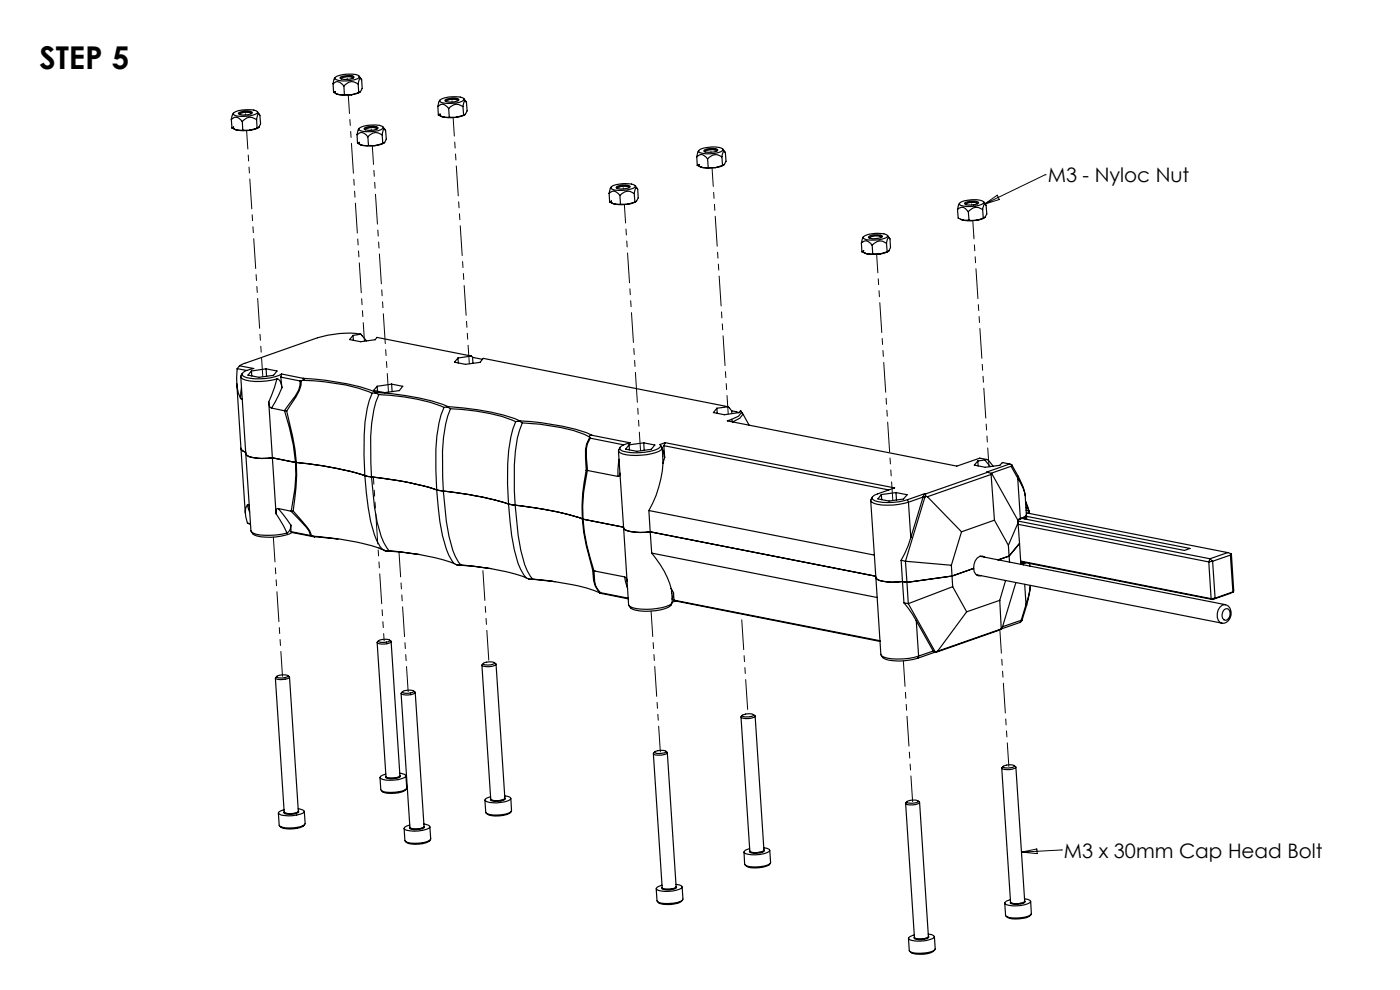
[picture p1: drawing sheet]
<svg xmlns="http://www.w3.org/2000/svg" width="297mm" height="210mm" viewBox="0 0 297 210" stroke-linecap="round" stroke-linejoin="round" font-family="sans-serif">
<defs><g id="words">
<text font-size="6.7" x="8.4" y="14.6">STEP 5</text>
<g font-size="4.2">
<text x="222.3" y="38.7">M3 - Nyloc Nut</text>
<text x="225.7" y="182">M3 x 30mm Cap Head Bolt</text>
</g>
</g></defs>
<path d="M221.7 37.1h.1M221.7 37.1l-12.9 6.2M208.8 43.3l2.8-1.9 .4 .9zM216.7 180.8l3.3-.7v1zM225.2 180.3h.1M225.2 180.3l-8.5 .5" fill="none" stroke="#000" stroke-width=".21"/>
<g fill="none" stroke="#000" stroke-width=".25">
<path d="M70.7 17.8v-.1a1.16 1.16 0 0 1 1.9 .1l.4 .4M70.7 17.8l.1 1.8M70.8 19.6l1.1 .5M70.8 19.6l.4-.2a.57 .57 0 0 0 .1 .6 .57 .57 0 0 0 .6 .1M71 16.5l-.3 1.3M71.1 16.4a6.3 6.3 0 0 1 4.9-.4l.2 .2v.3a5.9 5.9 0 0 1-5.2 .2zM71.3 19.9h.1M72.2 16.4l1.4-.4a1.74 1.74 0 0 1 1.5 .3 2.83 2.83 0 0 1-2.9 .4l-.1-.2zM73 18.2l.1 1.9M74.9 16.6v-.1a2.39 2.39 0 0 0-2.5 .2M76 17.8a1.22 1.22 0 0 1 .5-1.2l.2 .3 .1 1.9-.3 .6M76 17.8a2.03 2.03 0 0 0-3 .4"/>
<path d="M76 17.8l.1 1.8M76.1 19.6l-1.5 .5M76.2 16.1l.4 .7M76.5 19.4l-.4 .2M76.5 19.4l-.7 .4-1.2 .3M49.1 25.3a1.21 1.21 0 0 1 1.9 .1l.4 .4M49.1 25.3l.1 1.9M49.2 27.2l1.2 .4M49.2 27.2l.4-.3a.61 .61 0 0 0 .8 .7M49.5 24l-.4 1.3M49.5 24a6.2 6.2 0 0 1 4.9-.5l.2 .2v.3a6.3 6.3 0 0 1-4.9 .4l-.2-.2zM49.8 27.4l.1 .1"/>
<path d="M50.4 27.6h1.1M50.4 27.6h2.6M50.7 23.9l1.3-.3a1.9 1.9 0 0 1 1.6 .3 3.1 3.1 0 0 1-3 .2zM51.4 25.8l.1 1.8M51.5 27.6h1.5M53.3 24.1a2.09 2.09 0 0 0-2.5 .1v.1M54.4 25.4a1.1 1.1 0 0 1 .5-1.2l.2 .3 .2 1.8-.4 .7M54.4 25.4a2.03 2.03 0 0 0-3 .4M54.4 25.4l.1 1.8M54.5 27.2l-1.5 .4M54.6 23.7l.5 .6M54.9 27l-.4 .2"/>
<path d="M54.9 27a3.1 3.1 0 0 1-1.9 .6M71.9 20.1h1.2M71.9 20.1h2.7M73.1 20.1h1.5M75.7 28.6l.1-.1a1.32 1.32 0 0 1 2.2 .5M75.7 28.6l.1 1.8M75.8 30.4l1.2 .5M75.8 30.4l.4-.2 .1 .4 .7 .3M76.1 27.3l-.4 1.3M76.2 27.2a6.3 6.3 0 0 1 4.8-.4l.3 .2a1.83 1.83 0 0 1-1.9 .9 5.2 5.2 0 0 1-3.3-.4zM76.4 30.7h.2M77 30.9h1.2"/>
<path d="M77 30.9h2.7M77.3 27.2l1.4-.4a1.77 1.77 0 0 1 1.5 .3 2.86 2.86 0 0 1-3 .2zM78 29l.2 1.9M78.2 30.9h1.5M79.9 27.4l.1-.1a2.52 2.52 0 0 0-2.5 .2M81.1 28.6a1.1 1.1 0 0 1 .5-1.2l.2 .3 .2 1.8-.4 .7M81.1 28.6a2.03 2.03 0 0 0-3.1 .4M81.1 28.6l.1 1.8M81.2 30.4l-1.5 .5M81.3 26.9l.4 .7M81.6 30.2l-.4 .2M81.6 30.2l-.7 .4-1.2 .3"/>
<path d="M92.9 22.6l.1-.1a1.32 1.32 0 0 1 2.2 .5M92.9 22.6l.1 1.8M93 24.4l1.2 .5M93 24.4l.4-.2v.4l.8 .3M93.3 21.3l-.4 1.3M93.3 21.2a6.2 6.2 0 0 1 4.9-.4l.3 .2a1.82 1.82 0 0 1-1.9 .9 5.3 5.3 0 0 1-3.3-.4zM93.6 24.7h.1M94.2 24.9h1.1M94.2 24.9h2.6M94.5 21.2l1.3-.4a1.77 1.77 0 0 1 1.6 .3 2.86 2.86 0 0 1-3 .2zM95.2 23l.1 1.9M95.3 24.9h1.5"/>
<path d="M97.1 21.4a2.16 2.16 0 0 0-2.5 .1h.1M98.2 22.6a1.1 1.1 0 0 1 .5-1.2l.3 .3 .1 1.8-.4 .7M98.2 22.6a2.03 2.03 0 0 0-3 .4M98.2 22.6l.2 1.8M98.4 24.4l-1.6 .5M98.4 20.9l.5 .7M98.7 24.2l-.3 .2M98.7 24.2a3.1 3.1 0 0 1-1.9 .7M129.5 40l-.3 1M129.6 39.7l-.1 .3M129.6 39.7a5.7 5.7 0 0 1 5.2-.3l-.1 .3a6.3 6.3 0 0 1-4.8 .4l-.3-.2zM130.8 39.6l1.4-.3a2.05 2.05 0 0 1 1.5 .3 3.1 3.1 0 0 1-3 .2z"/>
<path d="M133.4 39.8l.1-.1a2.5 2.5 0 0 0-2.5 .2v.1M134.8 39.4l.4 .6M147.8 33.3a1.21 1.21 0 0 1 2 0l.3 .4M147.8 33.3l.1 1.8M147.9 35.1l1.2 .5M147.9 35.1l.4-.2v.4l.8 .3M148.2 32l-.4 1.3M148.3 31.9a5.8 5.8 0 0 1 5.1-.2 1.82 1.82 0 0 1-1.8 .9 6.9 6.9 0 0 1-3.2-.2l-.2-.3zM148.5 35.4h.1M149.1 35.6h1.1M149.1 35.6h2.7M149.4 31.8l1.3-.3a1.9 1.9 0 0 1 1.6 .3 3.1 3.1 0 0 1-3 .2z"/>
<path d="M150.1 33.7l.1 1.9M150.2 35.6h1.6M152 32.1a2.16 2.16 0 0 0-2.5 .1h.1M153.1 33.3a1.27 1.27 0 0 1 .5-1.2l.3 .3 .1 1.8-.3 .7M153.1 33.3a2.08 2.08 0 0 0-3 .4M153.1 33.3l.2 1.8M153.3 35.1l-1.5 .5M153.4 31.6l.4 .6M153.7 34.9l-.4 .2M153.7 34.9l-1 .5-.9 .2M129.2 41a1.2 1.2 0 0 1 2 .1l.3 .4M129.2 41l.1 1.9"/>
<path d="M129.3 42.9l1.2 .4M129.3 42.9l.4-.3 .1 .4 .7 .3M129.9 43.1l.1 .1M130.5 43.3h1.1M130.5 43.3h2.7M131.5 41.5l.1 1.8M131.6 43.3h1.6M134.5 41.1a1.1 1.1 0 0 1 .5-1.2l.3 .2 .1 1.9-.4 .6M134.5 41.1a2.03 2.03 0 0 0-3 .4M134.5 41.1l.2 1.8M134.7 42.9l-1.5 .4M135 42.6l-.3 .3"/>
<path d="M135 42.6l-.4 .4-1.4 .3M182.7 51.6a1.2 1.2 0 0 1 2 0l.3 .4M182.7 51.6l.1 1.8M182.8 53.4l1.2 .5M182.8 53.4l.4-.2 .1 .4 .7 .3M183 50.5l-.3 1.1M183.1 50.3l-.1 .2M183.2 50.2a5.7 5.7 0 0 1 5.1-.2l-.1 .2a6.3 6.3 0 0 1-4.8 .5l-.3-.2zM183.4 53.7h.2M184 53.9h1.1M184 53.9h2.7M184.3 50.2l1.4-.4a2.05 2.05 0 0 1 1.5 .3 3.1 3.1 0 0 1-3 .2z"/>
<path d="M185 52l.1 1.9M185.1 53.9h1.6M186.9 50.4l.1-.1a2.5 2.5 0 0 0-2.5 .2M188.1 51.6a1.1 1.1 0 0 1 .5-1.2l.2 .3 .1 1.8-.3 .7M188.1 51.6a2.03 2.03 0 0 0-3.1 .4M188.1 51.6l.1 1.8M188.2 53.4l-1.5 .5M188.3 49.9l.4 .7M188.6 53.2l-.4 .2M188.6 53.2l-1 .5-.9 .2M203.1 44.4a1.17 1.17 0 0 1 1.7-.2l.6 .7M203.1 44.4l.2 1.9 1.1 .4"/>
<path d="M203.5 43.1l-.4 1.3M203.6 43.1a5.8 5.8 0 0 1 5.1-.2 1.82 1.82 0 0 1-1.8 .8 6.9 6.9 0 0 1-3.1-.1l-.3-.3zM203.8 46.5l.6 .2M204.4 46.7h2.7M204.8 43l1.5-.3a1.22 1.22 0 0 1 1.3 .3 3.2 3.2 0 0 1-2.9 .3l-.1-.2zM205.4 44.9l.2 1.8M205.6 46.7h1.5M205.6 46.7h-1.2M207.4 43.2a1.98 1.98 0 0 0-2.5 .1v.1M208.5 44.4a1.27 1.27 0 0 1 .5-1.1l.2 .3 .1 1.8-.3 .7M208.5 44.4a2.08 2.08 0 0 0-3.1 .5M208.5 44.4l.1 1.9"/>
<path d="M208.6 46.3l-1.5 .4M208.7 42.8l.4 .6M209 46.1l-.4 .2M209 46.1l-.5 .3-1.4 .3M50.3 78.2a12.3 12.3 0 0 0 .7 6.2M50.3 78.2l2.1 .4M50.8 77.6l3 .6a3.3 3.3 0 0 0-2.4 1.1v.3a7.5 7.5 0 0 0 4.9 .7 8.4 8.4 0 0 0 3.4-1M50.8 77.6l-.5 .6M51.1 79.9l1 16.4M51.4 79.2l-.3 .9a4.2 4.2 0 0 0 3 .8 15.9 15.9 0 0 0 4.6-.5M53.3 78.7l.1 1.1M56.4 78.2l2.4 .5-.8 .9-3.1 .4-2.3-.4 .7-.9"/>
<path d="M56.4 78.2l-3.1 .5M56.4 78.2l.2 1.6M59.7 79.3l-.1 .7M59.7 79.3l4.6 .9M74.9 71.1l-.7 .9 2.3 .5 3.1-.4 .4-.5 20 3.9M74.9 71.1l.1 1.1M76.6 70.9h-.3a20.7 20.7 0 0 0-8.9 .7l-15.6 5.5-1 .5M76.6 70.9l-1.7 .2M76.6 70.9l1.2 1.4M97.2 75.9l-.8 .9 2.3 .5 3.1-.4 .7-.9 52 10.3M97.2 75.9v1.1M100 75.5l-2.8 .4"/>
<path d="M100 75.5l.3 .3M100.3 75.8v1.3M100.3 75.8l2.1 .4M50.2 81.4l.9 13.7M51 84.4l.2 .3 .2-.1M51.1 95.1l.4 .5 .6 .3M51.1 95.1l.9 13.8M51.2 82.2l-.2 2.2M52.1 96.3a1.39 1.39 0 0 0 1.5 .7 12.5 12.5 0 0 0 4.2 .1l4.9 1M52.1 96.3l1.1 16.3a1.94 1.94 0 0 0 1.9 .9l1.1 .1a14.8 14.8 0 0 0 4.7-.5M57 85.3l.1 .5a.71 .71 0 0 0 .5 .8M57 85.3l1.6 23.7"/>
<path d="M57.6 86.6l2.7 .5M58.7 80.4h.3a1.88 1.88 0 0 1 .8 1.9M58.7 80.4l-.5 1.8-1.2 3.1M59.6 80l.2 2.3M59.6 80l4.1 .8M59.8 82.3l-2.2 4.3M60.3 87.1h.1M60.4 87.1l.4 .1M60.4 87.1l1 3.6 .8 3.7 .5 3.7M60.8 87.2l1.3 5.4 .5 2.7 .3 2.8M62.7 98.1h.2M62.7 98.1a37.6 37.6 0 0 1-.9 10.3"/>
<path d="M62.9 98.1a75.1 75.1 0 0 1 14.5 2.8M62.9 98.1a48.4 48.4 0 0 1-.7 10.3M63.7 80.8l-.1 .9-.2 1.1-.7 1.2-2.4 3.1M63.9 80.8a8.8 8.8 0 0 1-2.4 5.3l-.7 1.1M63.9 80.8h-.2M64.2 80.7a38.8 38.8 0 0 1 14.8 2.7M64.2 80.7l-.3 .1M64.3 80.2a48.1 48.1 0 0 1 15.5 3M64.3 80.2l.3 .2-.4 .3M79 83.4a22.4 22.4 0 0 0-1.7 8.9l-.1 4.4 .2 4.2M79.5 83.3l-.5 .1M79.5 83.3h.2"/>
<path d="M79.5 83.3l.3 .1M79.7 83.3l.1 .1M79.8 83.2a48.4 48.4 0 0 1 15.2 3M79.8 83.4l.6 .3M79.8 83.2l-.1 .1M80 81.9l.1 1.1M80.4 83.7a23.1 23.1 0 0 0-1.8 8.9l.2 8.6M80.4 83.7a40 40 0 0 1 13.8 2.7M83.1 81.5l2.3 .4-.7 1-3.1 .4-2.4-.5 .8-.9M83.1 81.5l-3.1 .4M83.1 81.5l.1 1.6M94.2 86.4a23.6 23.6 0 0 0-1.7 9l.1 8.5"/>
<path d="M94.8 86.3l-.6 .1M94.8 86.3h.1M94.8 86.3l.2 .1M94.9 86.3l.1 .1M95 86.2a46.9 46.9 0 0 1 15.3 3.1M95 86.4l.6 .3M95 86.2l-.1 .1M95.6 86.7a24.3 24.3 0 0 0-1.7 8.9l.2 8.6M95.6 86.7a38.3 38.3 0 0 1 13.8 2.8M109.4 89.5a24.3 24.3 0 0 0-1.7 8.9v4.2l.2 4.3M110 89.4l-.6 .1M110 89.4h.3"/>
<path d="M110.2 89.3l.1 .1M110.2 89.3l-.2 .1M110.3 89.3a54.6 54.6 0 0 1 14.1 2.5l1.2 .5M110.3 89.3h-.1M110.3 89.4l.5 .3M110.8 89.7a22.4 22.4 0 0 0-1.7 9v5.5l.2 3M110.8 89.7a36.7 36.7 0 0 1 14.3 3M124.4 99.8a37.5 37.5 0 0 0-.9 10.3M124.4 99.8h.2M124.6 99.8h.1M124.6 99.8a36.4 36.4 0 0 0-.9 10.3M124.6 99.8l6.5 1.3"/>
<path d="M125.1 92.7v.1M125.1 92.8l.1 .1M125.1 92.8a6 6 0 0 0-.9 4.3l.2 2.7M125.2 92.9a5.3 5.3 0 0 0-.8 4.1l.2 2.8M125.2 92.9l7.1 1.5M125.6 92.3l8.1 1.6a2.62 2.62 0 0 0-2.2 1.2l.1 .3a8.7 8.7 0 0 0 5.3 .5 6 6 0 0 0 3.1-1l.2-.3-.2-.3 1.1-.4M125.6 92.3h-.2a.29 .29 0 0 0-.3 .1 .29 .29 0 0 0 0 .3M131.2 95.6l1.1 16.3M131.3 97.4l-.2 3.7M133.5 94.4v1M136.6 93.9l2.3 .5-.8 .9-3 .4-2.4-.4 .8-.9M136.6 93.9l-3.1 .5"/>
<path d="M136.6 93.9l.1 1.6M140.1 94.4l.4 .7a2.62 2.62 0 0 1-2.2 1.1l-2.2 .3a6.5 6.5 0 0 1-4.8-.7l-.1-.3 .3-.6M140.4 95.2l.4 .6 .2 1.2M140.5 95l.2 3.2M140.7 98.2a23.9 23.9 0 0 1-3 10.1M140.8 94.5l47.7 9.4M140.8 94.5l.2 2.5M141 97l-.3 1.2M141.1 93.9l48.7 9.6-4.3 1.5-.4 .4-.1 .3 .2 .3a9.3 9.3 0 0 0 6.4 .2l.9-.2M141.1 93.9l-.3 .6M152.1 86.6l-.8 .9 2.4 .5 3.1-.5 .3-.4M152.1 86.6l.1 1.1"/>
<path d="M154.5 86.3l-2.4 .3M154.5 86.3l.7 .9M155.2 89l-.9 .3 48.7 9.6 4.9-1.7 1.4 .3M155.2 89l.2 .5M155.2 87.2l1.5 .4M155.2 87.2l.1 .5M155.4 89.5h.1M157.1 87.1l.2 .5-.6 .7-1.5 .7M157.1 87.1l.1 .1M157.2 87.3l.4 .6-.6 .8-1.6 .8M157.5 87.6l1.4 2.6M207.4 97.8l-.7 .9 2.3 .4 3.1-.4 .6-.6 1.5 .3"/>
<path d="M207.4 97.8l.1 1M208.9 97.6l-1.5 .2M208.9 97.6l1.2 1.4M209.3 97.5l-.4 .1M209.3 97.5l.4 .1 1 1.3M214.2 98.4l-4.9 1.7 .2 .1M214.2 98.4l.4 .2M214.5 98.9l-4.2 1.5M214.5 98.9l1.4 2.5M214.6 98.6l-.1 .3M214.6 98.6l1.4 2.4M52.5 107.1h.2l.2 .2"/>
<path d="M52.5 107.1a4.1 4.1 0 0 0 0 3.9M52.5 111l.6 .2M52.5 107.1l.5 1.5M52.5 111l.6 .1M53.3 112.8a2.15 2.15 0 0 0 2.1 1.1 11.8 11.8 0 0 0 6.5-.9M58.6 109l2.3 4.1M59 107.9l-.3 .1-.1 1M59 107.9l2.7 3.5M59 107.9l2.7 .5M61.7 111.4v1.4M61.7 111.4a1.85 1.85 0 0 1-.6 1.6l-.2 .1M61.7 108.4l3.2 3.3 .6 .9 .3 1"/>
<path d="M61.7 112.8l.2 .2M61.7 108.4h.1M61.7 112.8l4.1 .8M61.9 113l4.9 .9-.4-.2M62.2 108.4l2.8 3.2 .7 1 .4 1.1M62.2 108.4h-.4M65.8 113.6l.3 .1M66.1 113.7h.3M66.4 113.7a51.2 51.2 0 0 1 14.7 2.8M66.7 113.9l5 .5M77.4 100.9l1.4 .3M77.4 100.9a53 53 0 0 0 2 12.6l.6 1.3 1.1 1.7"/>
<path d="M78.8 101.2a66.7 66.7 0 0 1 13.8 2.7M78.8 101.2l.6 6.4a19.5 19.5 0 0 0 2.7 8.6l.4 .6M80.7 116.4l.9 .4M81.1 116.5l.6 .3M81.7 116.8l.3 .1M82.1 116.9l6.8 .7M82.5 116.8l2.6 .3a44.9 44.9 0 0 1 11.2 2.4M82.5 116.8l-.5 .1M92.6 103.9l1.5 .3M92.6 103.9a44.2 44.2 0 0 0 2.6 13.9l1.1 1.7M94.1 104.2a73.4 73.4 0 0 1 13.8 2.7M94.1 104.2a39.4 39.4 0 0 0 2.5 13.8l1.2 1.8"/>
<path d="M96.3 119.5l.6 .3M96.6 119.7h.1M96.9 119.8l.4 .1M97.4 119.9l6.7 .7M97.8 119.8a54.2 54.2 0 0 1 13.8 2.7M97.8 119.8l-.5 .1M107.9 106.9l1.4 .3M107.9 106.9a50.9 50.9 0 0 0 2 12.6l.6 1.3 1.1 1.7M109.3 107.2a70.9 70.9 0 0 1 14.2 2.9M109.3 107.2a39.4 39.4 0 0 0 2.5 13.8l1.2 1.8M123.5 110.1h.2M123.5 110.1l.3 2.8 .6 2.8 1.3 5.2"/>
<path d="M123.7 110.1a44.3 44.3 0 0 0 2.3 11M123.7 110.1l8.6 1.7M131.5 100.4l-.1 .5-.3 .2M132.3 111.9v.2a3.5 3.5 0 0 0 2.5 .8l3.1-.1M132.3 111.9l1 16.4a1.75 1.75 0 0 0 1.7 .8l1 .1a14 14 0 0 0 6-.8l.6-.7-.2-2.9M137.7 108.3l47.8 9.4M137.7 108.3l.2 4.5M137.9 112.8l47.9 9.4M137.9 112.8l.4 4.5M138.3 117.3a19.1 19.1 0 0 1 4.1 7.5M138.3 117.3l47.8 9.4M184.7 106.2l1.1 16.3"/>
<path d="M185 105.5l-.3 .7a2.71 2.71 0 0 0 2.4 .9 15.3 15.3 0 0 0 5.6-.6M187 104.9v1.1M190.1 104.5l2.3 .4-.7 1-3.1 .4-2.4-.5 .8-.9M190.1 104.5l-3.1 .4M190.1 104.5l.1 1.6M191.2 118.8l.3 4.6M191.2 118.8l.9 .3M192.1 119.1l9.7 .8M192.1 119.1l.3 4.4M192.5 106l.2 .5M192.7 106.5l.5 7.5M193.2 114l-.5 1.8-1.5 3"/>
<path d="M195.8 105.4l-2.6 8.6M195.8 105.4h.1M195.8 105.4h.4M195.8 105.4l-3.1 1.1M196.1 104.7l.3 .1M196.1 104.7l-3.6 1.3M196.1 104.7l-.3 .7M196.2 105.4l-4.1 13.7M196.4 104.8v.5M196.4 105.3l-.2 .1M196.4 105.3l.3 .1M196.7 105.4l7.3 7.4"/>
<path d="M201.8 119.9l.3 4.6M204 112.8l-2.2 7.1M207.9 118l52.1 10.3a2.06 2.06 0 0 0-1.8 2.6l.2 .7 .7 .6M208.9 118.2l-.4-.2a1.83 1.83 0 0 0-1.9 1.8v.8M209.5 100.2l-13.1 4.6M209.5 100.2l.8 .2M210.3 100.6l-13.6 4.8M210.3 100.6l.7 9.7M210.3 100.4v.2M210.3 100.4l5.6 9.8M211 110.3l-7 2.5M211 110.3l2.9 5.4"/>
<path d="M213.9 115.7l.2 2.3M214.1 118l-2.4 .8M214.1 118l.1 1.2M215.9 110.2l.1 .7M215.9 101.4a7.8 7.8 0 0 1 1.6 3.8l.2 3.9-.1 .3-1.1 .6M215.9 101.4l.6 8.6M215.9 110.5l40.8 8M216 110.9l-2.1 4.8M216 110.9l.3 4.4M216 101a10.5 10.5 0 0 1 1.5 4M216 101l-.1 .4M216 111.2l40.4 8"/>
<path d="M216.1 110.2l-.2 .1M216.3 115.3l-2.2 2.7M216.3 115.3l.3 4.4M216.5 110l-.6 .2M216.5 110l-.4 .2M216.5 119.7h.1M216.5 119l40.4 8M216.5 119.2l40.7 8M216.6 119.7h.1M216.7 119.3h-.2M216.7 119.3l.4 .3M216.7 110l-.6 .2"/>
<path d="M216.8 119.2l-.1 .1M216.9 109.9l.4 .1M217.1 119.6l-.4 .1M217.1 119.6v.2M217.2 109.7l-.5 .3M217.3 110l.2 .1M217.6 106.3l.8 2.6M217.6 106.5l.1 .4M217.6 109.4h.2M217.6 107.7l.4 .1M217.6 119.4l-.5 .2M217.7 108.2l.5 .2"/>
<path d="M217.7 106.9l.3 .9M217.7 106.9l-.1 .1M217.7 108.8l42.8 8.4M217.8 109.4l-.5 .6M217.8 109.4v.8M217.8 109.5l34.6 6.8-1.1 .5-34.6-6.8M218 107.8l.3 .6M218.2 108.4l.1 .2M218.2 108.4h.1M218.3 108.4v.5M218.3 108.4h-.1M218.3 108.6l-.2 .3"/>
<path d="M218.3 108.3v.1M218.3 108.4v.2M218.4 119.5l.1 .6M256.4 119.2l.5 7.8M256.7 118.5l.5 .6M256.7 118.5l-.3 .7M257.2 119.1l-.8 .1M257.2 119.1l.6 7.8M260.5 117.2l-3.8 1.3M260.5 117.2l.6 .2M261 117.7l-3.8 1.4M261 117.7l.5 7.8"/>
<path d="M261.1 117.4l-.1 .3M261.1 117.4l.6 8.1M80 136.3l1.9 28.4M80.3 135.9l1.2-.3h.8l.4 .2a2.37 2.37 0 0 1-2.4 .2zM82.6 135.8l.4 .3a2.81 2.81 0 0 1-3 .2l.3-.4M83 136.1l1.8 28.5a3.1 3.1 0 0 1-2.8 .3l-.1-.2M111.6 122.5l.6 .3M111.9 122.7h.1M112.2 122.8l.3 .1M112.5 122.9l5.3 .5M113 122.8a63.5 63.5 0 0 1 13 2.5l1.2 .5M113 122.8l-.5 .1"/>
<path d="M125.7 120.9l.3 .2M125.7 120.9a6.5 6.5 0 0 0 1.6 4.8M126 121.1h.1M126 121.1a6.6 6.6 0 0 0 .9 4l.5 .6M126 121.1l6.5 1.3M127.2 125.8l6.1 1.2M127.3 125.7h.1M127.3 125.7l-.1 .1M127.4 125.7l5.9 1.2M132.5 122.4l.4 .3 .1 .6M132.5 122.4l.6 2.4M142.4 124.8l.5 .9"/>
<path d="M142.6 127.9a1.76 1.76 0 0 1-1.5 1.2 10.6 10.6 0 0 1-7.3-.1l-.4-.5M142.9 125.7l-.3 1.4M142.9 125.7l.1 1.6M143 127.3l43.7 8.6M143 127.3l.3 .2M143.3 127.5l43.4 8.6M143.3 127.5l-.7 .2M185.8 122.5a1.34 1.34 0 0 0 1.5 .8 12.3 12.3 0 0 0 4.2 .1M185.8 122.5l1.1 16.3a2.85 2.85 0 0 0 2.4 1h1.1a12.7 12.7 0 0 0 4.5-.6M186.9 139a1.8 1.8 0 0 0 1.7 1 13.5 13.5 0 0 0 6.1-.4M191.5 123.4l.9 .1M191.5 123.4l.3 4.5"/>
<path d="M191.8 127.9l1.8 2.4 .8 1.4M191.8 127.9l.9 .1M192.4 123.5l.3 4.5M192.7 128l5.7 10.2M194.4 131.7l.5 7.5M194.4 131.7l3.6 6.4M194.9 139.2l-.2 .4M198 138.1l.4 .1M198 138.1h.1M198 138.1l-3.1 1.1M198 138.1l.3 .3M198.3 138.4l-3.6 1.2"/>
<path d="M198.3 138.4h.2M198.4 138.2l.1 .1M198.5 138.3v.1M198.9 138.1l-.4 .2M202.1 124.5l-9.4 3.5M202.1 124.5l3 5.3M205.1 129.8l-6.2 8.3M206.6 120.6a1.36 1.36 0 0 0 1.5 1.5M206.6 120.6l-4.6 1.6-9.6 1.3M207.1 121.9l52 10.3M212.1 127.3l-7 2.5M212.1 127.3l.3 6.1"/>
<path d="M212.4 133.4l-13.5 4.7M212.4 133.4h.1M212.5 133.4l-14 5M213.3 123.1l-1.2 4.2M215.5 123.6l-3 9.8M216.4 132l-3.9 1.4M216.5 132h-.1M216.6 131.6l-3.9 1.4M216.7 131.5l-.1 .1M216.7 131.5l.1 .1M216.7 131.5l-.3 .5M216.8 131.6l-.3 .3"/>
<path d="M217.4 124l.3 4.2M217.7 128.2l.1 .1M217.7 128.2l-1.1 3.4M217.8 128.3l-1 3.3M218.6 124.2l-.1 1.1-.7 3M218.6 124.2l-.5 2.6-.4 1.4M256.9 127l.3 .2M257.8 126.9l-.9 .1M257.8 126.9l-.6 .3M259.6 129.4l.3-.2a.72 .72 0 0 1 1 .7 1.18 1.18 0 0 1-1.3 1.6 1.48 1.48 0 0 1 0-2.1zM260 128.3a1.87 1.87 0 0 1 .9 2.8 1.61 1.61 0 0 1-1.7 1.1M261.5 125.5l-3.7 1.4"/>
<path d="M261.5 125.5h.2M261.7 125.5l-4.5 1.7M58.8 143.4l1.1-.3 .8 .1 .4 .2a2.39 2.39 0 0 1-2.4 .2zM61.1 143.3l.3 .3a3.1 3.1 0 0 1-3 .3l.3-.4M61.4 143.6l1.9 28.5a2.86 2.86 0 0 1-3 .2l-1.9-28.4M85.4 146.7l1.1-.3h.9l.4 .2a2.39 2.39 0 0 1-2.4 .2zM87.7 146.6l.4 .3a2.86 2.86 0 0 1-3 .2l.3-.4M88.1 146.9l1.9 28.4a2.86 2.86 0 0 1-3 .2l-1.9-28.4M102.6 140.7l1.1-.3h.9l.4 .2a2.39 2.39 0 0 1-2.5 .2zM104.9 140.6l.3 .3a2.86 2.86 0 0 1-3 .2l.4-.4M105.2 140.9l1.9 28.4a2.86 2.86 0 0 1-3 .2l-1.9-28.4M138.9 159.4l1.1-.2h.9l.4 .2a2.39 2.39 0 0 1-2.4 .2z"/>
<path d="M141.2 159.3l.4 .4a2.81 2.81 0 0 1-3 .2l.3-.4M141.6 159.7l1.8 28.4a3.1 3.1 0 0 1-2.8 .4l-2-28.6M157.2 152.1l1.9 28.4M157.5 151.7l1.1-.3h.9l.4 .3a2.37 2.37 0 0 1-2.5 .1zM159.8 151.6l.4 .3a2.88 2.88 0 0 1-3 .2l.3-.4M160.2 151.9l1.9 28.5a2.98 2.98 0 0 1-3 .1M63.3 171.5l.9 .3 .3 .2v.3a6.4 6.4 0 0 1-5.3 .4l-.1-.2 .1-.3 1.1-.4M63.3 172l.1 .2a3.2 3.2 0 0 1-3.2 .2l.1-.2M64.6 172.1l.1 2.6a1.68 1.68 0 0 1-1.6 .8 7.3 7.3 0 0 1-3.7-.2l-.2-.2-.1-2.6M64.6 174.9a5.1 5.1 0 0 1-4.9 .6l-.3-.2M84.8 164a1.06 1.06 0 0 1 1.3 .7 6.6 6.6 0 0 1-5.3 .5l-.2-.3 .2-.2 1-.5M84.8 164.5l.1 .1a3.2 3.2 0 0 1-3 .4l-.1-.2 .1-.1"/>
<path d="M86.1 164.6l.2 2.6a1.8 1.8 0 0 1-1.6 .7l-.9 .2a4 4 0 0 1-3-.6l-.2-2.6M86.2 167.4a5.2 5.2 0 0 1-5 .6l-.3-.3M89.9 174.8a1.11 1.11 0 0 1 1.3 .7 6.6 6.6 0 0 1-5.3 .5l-.2-.3 .2-.2 1-.5M90 175.3l.1 .1a3.3 3.3 0 0 1-3.2 .2l.1-.1M91.2 175.4l.2 2.5a1.68 1.68 0 0 1-1.7 .8 7.2 7.2 0 0 1-3.7-.2l-.1-.2-.2-2.6M91.3 178.2a5.2 5.2 0 0 1-5 .5l-.3-.2M107.1 168.8l1.1 .3 .2 .3a2.37 2.37 0 0 1-2.1 .8 5.6 5.6 0 0 1-3.4-.4 1.09 1.09 0 0 1 1.2-.8M107.1 169.3l.1 .1a3.3 3.3 0 0 1-3.1 .4v-.3M108.4 169.4l.1 2.6a2.37 2.37 0 0 1-2 .8 5.5 5.5 0 0 1-3.4-.4l-.2-2.7M108.4 172.2a5.1 5.1 0 0 1-4.9 .5l-.3-.2M162 179.8l.7 .1 .6 .5a2.5 2.5 0 0 1-2 .8 5.5 5.5 0 0 1-3.4-.3 1.07 1.07 0 0 1 1.1-.9M192.4 170l1.1-.3h.9l.4 .3a2.39 2.39 0 0 1-2.4 .1z"/>
<path d="M194.7 169.9l.4 .3a2.81 2.81 0 0 1-3 .2l.3-.4M195.1 170.2l1.9 28.5a3 3 0 0 1-3 .2l-1.9-28.5M212.5 162.9l1.9 28.5M212.9 162.5l1.1-.3 .8 .1 .4 .2a2.39 2.39 0 0 1-2.4 .2zM215.2 162.4l.3 .3a2.86 2.86 0 0 1-3 .2l.3-.3M215.5 162.7l1.9 28.5a2.97 2.97 0 0 1-3 .2M143.4 187.6a1.57 1.57 0 0 1 1.3 .5 2.5 2.5 0 0 1-2 .9 5.4 5.4 0 0 1-3.4-.4l-.1-.2 .3-.3 .9-.3M143.4 188.1l.1 .1a2.98 2.98 0 0 1-3.1 .2v-.1M144.7 188.1l.2 2.6a2.37 2.37 0 0 1-2.1 .9 5.6 5.6 0 0 1-3.4-.4l-.2-2.7M144.8 191a2.16 2.16 0 0 1-1.6 .7 4.1 4.1 0 0 1-3.7-.4M162.1 180.3l.1 .1a3.3 3.3 0 0 1-3.2 .2l.1-.1M163.3 180.4l.2 2.6a2.37 2.37 0 0 1-2.1 .8 5.5 5.5 0 0 1-3.4-.4l-.2-2.7"/>
<path d="M163.4 183.2a5.2 5.2 0 0 1-5 .6l-.3-.3M196.9 198.1a1.57 1.57 0 0 1 1.3 .6 2.5 2.5 0 0 1-2 .9 5.4 5.4 0 0 1-3.4-.4v-.3l.2-.2 1-.4M197 198.6l.1 .1a2.98 2.98 0 0 1-3.2 .3l.1-.2M198.2 198.7l.2 2.6a2.37 2.37 0 0 1-2 .8 5.6 5.6 0 0 1-3.5-.4l-.2-2.7M217.3 190.7a1.57 1.57 0 0 1 1.4 .5 2.5 2.5 0 0 1-2.1 .9 5.6 5.6 0 0 1-3.4-.4 1.07 1.07 0 0 1 1.1-.9M217.4 191.1l.1 .2a3.3 3.3 0 0 1-3.1 .4v-.4M218.7 191.2l.1 2.6a2.37 2.37 0 0 1-2.1 .9 5.5 5.5 0 0 1-3.3-.4l-.3-2.8M218.7 194a2.16 2.16 0 0 1-1.6 .8 4.3 4.3 0 0 1-3.7-.4M198.3 201.5a5 5 0 0 1-5 .6l-.3-.2"/>
</g>
<g fill="none" stroke="#000" stroke-width=".21" stroke-dasharray="6.3 1.3 1.3 1.3 1.3 1.3">
<path d="M72.4 16.7a2.47 2.47 0 0 1 2.5-.2v.1M73.6 16.6l.1 .2M50.9 24.3l-.1-.1a2.47 2.47 0 0 1 2.5-.2v.1M52.1 24.1v.3M77.5 27.5a2.47 2.47 0 0 1 2.5-.2v.1M78.7 27.4l.1 .2M94.7 21.5h-.1a2.47 2.47 0 0 1 2.5-.2v.1M95.9 21.4v.2M131 40v-.1a2.47 2.47 0 0 1 2.5-.2l-.1 .1M132.2 39.8v.3M149.6 32.2v-.1a2.47 2.47 0 0 1 2.5-.1h-.1M150.8 32.1v.2"/>
<path d="M204.9 43.4v-.1a2.47 2.47 0 0 1 2.5-.1M206.1 43.2l.1 .3M206.6 50.1h.1M209.8 98.9h.1M209.8 98.9v.1M60.3 172.3a2.81 2.81 0 0 0 3-.2M81.9 164.7a2.81 2.81 0 0 0 3-.2M87 175.5a2.81 2.81 0 0 0 3-.2M104.1 169.5a2.81 2.81 0 0 0 3-.2M140.5 188.3a2.81 2.81 0 0 0 3-.2M159.1 180.5a2.81 2.81 0 0 0 3-.2M194 198.8a2.81 2.81 0 0 0 3-.1"/>
<path d="M214.4 191.4a2.81 2.81 0 0 0 3-.2"/>
</g>
<path d="M52.3 27.7l3.5 52.2M73.9 20.1l3.4 52.3M79 30.9l3.4 52.3M96.1 24.9l3.5 52.3M151.1 35.6l3.4 52.2M132.5 43.4l3.4 52.2M186 53.9l3.4 52.3" fill="none" stroke="#000" stroke-width=".21" stroke-dasharray="6.3 1.3 1.3 1.3 1.3 1.3" stroke-dashoffset="2.4"/>
<path d="M58 113.9l1.9 29.6" fill="none" stroke="#000" stroke-width=".21" stroke-dasharray="6.3 1.3 1.3 1.3 1.3 1.3" stroke-dashoffset="1.1"/>
<path d="M79.2 101.2l2.3 34.7" fill="none" stroke="#000" stroke-width=".21" stroke-dasharray="6.3 1.3 1.3 1.3 1.3 1.3" stroke-dashoffset="4.8"/>
<path d="M84.6 117.1l2 29.6" fill="none" stroke="#000" stroke-width=".21" stroke-dasharray="6.3 1.3 1.3 1.3 1.3 1.3" stroke-dashoffset="1"/>
<path d="M102.4 120.4l1.3 20.3" fill="none" stroke="#000" stroke-width=".21" stroke-dasharray="6.3 1.3 1.3 1.3 1.3 1.3" stroke-dashoffset="-.7"/>
<path d="M157.3 130.2l1.4 21.5" fill="none" stroke="#000" stroke-width=".21" stroke-dasharray="6.3 1.3 1.3 1.3 1.3 1.3" stroke-dashoffset="-1.2"/>
<path d="M212.1 133.6l1.9 29" fill="none" stroke="#000" stroke-width=".21" stroke-dasharray="6.3 1.3 1.3 1.3 1.3 1.3" stroke-dashoffset="1.4"/>
<path d="M138.1 129.6l2 29.9M191.6 140.2l2 29.8" fill="none" stroke="#000" stroke-width=".21" stroke-dasharray="6.3 1.3 1.3 1.3 1.3 1.3" stroke-dashoffset=".9"/>
<path d="M206.4 46.8l3.4 52.1" fill="none" stroke="#000" stroke-width=".21" stroke-dasharray="6.3 1.3 1.3 1.3 1.3 1.3" stroke-dashoffset="2.5"/>
<use href="#words"/>
</svg>
